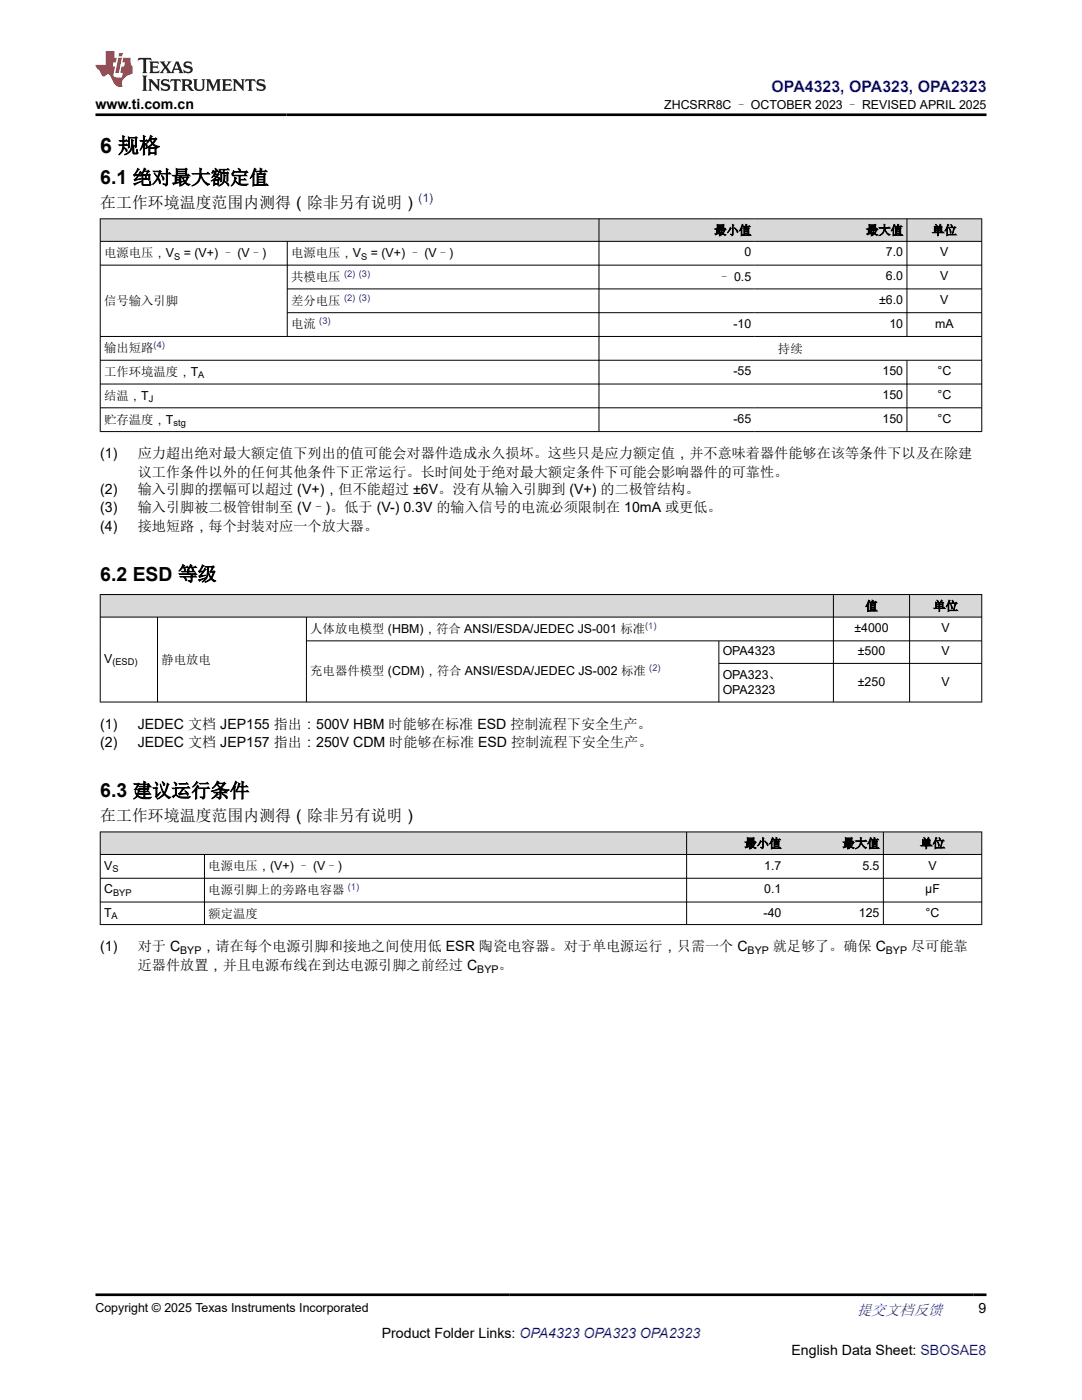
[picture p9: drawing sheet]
<svg xmlns="http://www.w3.org/2000/svg" width="216mm" height="279mm" viewBox="0 0 216 279" stroke-linecap="round" stroke-linejoin="round" font-family="sans-serif">
<defs><g id="words">
<text font-size="4.2" x="20" y="30.5">6 规格</text>
<g font-size="3.9">
<text x="20" y="36.7">6.1 绝对最大额定值</text>
<text x="20" y="115.9">6.2 ESD 等级</text>
<text x="20" y="159.1">6.3 建议运行条件</text>
</g>
<text font-size="3.2" fill="#00f" x="154" y="18.3">OPA4323, OPA323, OPA2323</text>
<g font-size="3.2">
<text x="20" y="41.5">在工作环境温度范围内测得（除非另有说明）</text>
<text x="20" y="163.8">在工作环境温度范围内测得（除非另有说明）</text>
</g>
<text font-size="3" fill="#00f" x="171" y="262.4">提交文档反馈</text>
<g font-size="2.8">
<text x="19.1" y="21.7">www.ti.com.cn</text>
<text x="20" y="91.5">(1)</text>
<text x="27.5" y="91.5">应力超出绝对最大额定值下列出的值可能会对器件造成永久损坏。这些只是应力额定值，并不意味着器件能够在该等条件下以及在除建</text>
<text x="27.5" y="95.2">议工作条件以外的任何其他条件下正常运行。长时间处于绝对最大额定条件下可能会影响器件的可靠性。</text>
<text x="20" y="98.5">(2)</text>
<text x="27.5" y="98.5">输入引脚的摆幅可以超过 (V+)，但不能超过 ±6V。没有从输入引脚到 (V+) 的二极管结构。</text>
<text x="20" y="102.2">(3)</text>
<text x="20" y="105.9">(4)</text>
<text x="27.5" y="102.2">输入引脚被二极管钳制至 (V–)。低于 (V-) 0.3V 的输入信号的电流必须限制在 10mA 或更低。</text>
<text x="27.5" y="105.9">接地短路，每个封装对应一个放大器。</text>
<text x="20" y="145.5">(1)</text>
<text x="20" y="149.1">(2)</text>
<text x="27.5" y="145.5">JEDEC 文档 JEP155 指出：500V HBM 时能够在标准 ESD 控制流程下安全生产。</text>
<text x="27.5" y="149.1">JEDEC 文档 JEP157 指出：250V CDM 时能够在标准 ESD 控制流程下安全生产。</text>
<text x="20" y="189.9">(1)</text>
<text x="27.5" y="189.9">对于 C</text>
<text x="40.2" y="189.9">，请在每个电源引脚和接地之间使用低 ESR 陶瓷电容器。对于单电源运行，只需一个 C</text>
<text x="154.2" y="189.9">就足够了。确保 C</text>
<text x="181.8" y="189.9">尽可能靠</text>
<text x="27.5" y="193.5">近器件放置，并且电源布线在到达电源引脚之前经过 C</text>
<text x="99.5" y="193.5">。</text>
<text x="195.3" y="262.1">9</text>
<text x="76.2" y="266.9">Product Folder Links: OPA4323 OPA323 OPA2323</text>
<text x="157.9" y="270.3">English Data Sheet: SBOSAE8</text>
</g>
<g font-size="2.5">
<text x="132.5" y="21.8">ZHCSRR8C – OCTOBER 2023 – REVISED APRIL 2025</text>
<text x="142.5" y="46.8">最小值</text>
<text x="172.8" y="46.8">最大值</text>
<text x="186" y="46.8">单位</text>
<text x="20.8" y="51.3">电源电压，V</text>
<text x="36.7" y="51.3">= (V+) – (V–)</text>
<text x="58.1" y="51.3">电源电压，V</text>
<text x="74" y="51.3">= (V+) – (V–)</text>
<text x="148.5" y="51.2">0</text>
<text x="176.8" y="51.2">7.0</text>
<text x="187.6" y="51.2">V</text>
<text x="58.1" y="56">共模电压</text>
<text x="143.3" y="56">– 0.5</text>
<text x="176.8" y="55.9">6.0</text>
<text x="187.6" y="55.9">V</text>
<text x="20.8" y="60.9">信号输入引脚</text>
<text x="58.1" y="60.8">差分电压</text>
<text x="58.1" y="65.5">电流</text>
<text x="146.3" y="65.4">-10</text>
<text x="175.4" y="60.7">±6.0</text>
<text x="177.5" y="65.4">10</text>
<text x="186.6" y="65.4">mA</text>
<text x="187.6" y="60.7">V</text>
<text x="20.8" y="70.3">输出短路</text>
<text x="155.2" y="70.4">持续</text>
<text x="20.8" y="75">工作环境温度，T</text>
<text x="146.3" y="74.9">-55</text>
<text x="176.1" y="74.9">150</text>
<text x="187" y="74.9">°C</text>
<text x="20.8" y="79.8">结温，T</text>
<text x="176.1" y="79.7">150</text>
<text x="187" y="79.7">°C</text>
<text x="20.8" y="84.5">贮存温度，T</text>
<text x="146.3" y="84.4">-65</text>
<text x="176.1" y="84.4">150</text>
<text x="187" y="84.4">°C</text>
<text x="172.7" y="121.8">值</text>
<text x="186.2" y="121.8">单位</text>
<text x="61.9" y="126.3">人体放电模型 (HBM)，符合 ANSI/ESDA/JEDEC JS-001 标准</text>
<text x="144.2" y="130.8">OPA4323</text>
<text x="170.5" y="126.2">±4000</text>
<text x="171.2" y="130.8">±500</text>
<text x="187.9" y="126.2">V</text>
<text x="187.9" y="130.8">V</text>
<text x="20.8" y="132.3">V</text>
<text x="32.2" y="132.5">静电放电</text>
<text x="61.9" y="134.8">充电器件模型 (CDM)，符合 ANSI/ESDA/JEDEC JS-002 标准</text>
<text x="144.2" y="135.5">OPA323、</text>
<text x="171.2" y="136.9">±250</text>
<text x="187.9" y="136.9">V</text>
<text x="144.2" y="138.5">OPA2323</text>
<text x="20.8" y="173.5">V</text>
<text x="41.6" y="173.7">电源电压，(V+) – (V–)</text>
<text x="148.5" y="169.2">最小值</text>
<text x="152.5" y="173.5">1.7</text>
<text x="168.1" y="169.2">最大值</text>
<text x="172.1" y="173.5">5.5</text>
<text x="183.6" y="169.2">单位</text>
<text x="185.3" y="173.5">V</text>
<text x="20.8" y="178.3">C</text>
<text x="41.6" y="178.4">电源引脚上的旁路电容器</text>
<text x="152.5" y="178.3">0.1</text>
<text x="184.6" y="178.3">µF</text>
<text x="20.8" y="182.9">T</text>
<text x="41.6" y="183.2">额定温度</text>
<text x="152.4" y="182.9">-40</text>
<text x="171.4" y="182.9">125</text>
<text x="184.7" y="182.9">°C</text>
<text x="19.1" y="261.8">Copyright © 2025 Texas Instruments Incorporated</text>
</g>
<text font-size="2.4" fill="#00f" x="83.5" y="40.4">(1)</text>
<g font-size="2.1">
<text x="36" y="190.4">BYP</text>
<text x="149.2" y="190.4">BYP</text>
<text x="176.8" y="190.4">BYP</text>
<text x="95.2" y="194.1">BYP</text>
</g>
<g font-size="1.9">
<text x="34.8" y="51.8">S</text>
<text x="72.1" y="51.8">S</text>
<text x="39.6" y="75.5">A</text>
<text x="29.7" y="80.3">J</text>
<text x="34.6" y="85">stg</text>
<text x="22.4" y="132.8">(ESD)</text>
<text x="22.4" y="174">S</text>
<text x="22.6" y="178.8">BYP</text>
<text x="22.3" y="183.4">A</text>
</g>
<g font-size="1.9" fill="#00f">
<text x="68.7" y="55.2">(2) (3)</text>
<text x="68.7" y="60">(2) (3)</text>
<text x="63.7" y="64.7">(3)</text>
<text x="30.6" y="69.5">(4)</text>
<text x="128.7" y="125.5">(1)</text>
<text x="129.6" y="133.9">(2)</text>
<text x="69.4" y="177.6">(1)</text>
</g>
</g></defs>
<g fill="#d8d8d8">
<path d="M20 43.7h175.9v4.5h-175.9z" fill-rule="evenodd"/>
<path d="M20.1 43.7h99.4v4.4h-99.4z" fill-rule="evenodd"/>
<path d="M119.6 43.7h31v4.4h-31z" fill-rule="evenodd"/>
<path d="M150.6 43.7h30.3v4.4h-30.3z" fill-rule="evenodd"/>
<path d="M181 43.7h14.8v4.4h-14.8z" fill-rule="evenodd"/>
</g>
<g fill="none" stroke="#000" stroke-width=".2">
<path d="M19.9 43.7h176.1M19.9 48.2h176.1M19.9 52.9h176.1M20 43.6v42.6M57.3 48.2v19M57.3 57.7h138.7M119.5 43.6v42.6M181 43.6v23.6M195.9 43.6v42.6M19.9 71.9h176.1M19.9 76.6h176.1M57.3 62.4h138.7"/>
<path d="M181 71.9v14.3M196 67.1h-176.1M19.9 81.4h176.1M19.9 86.1h176.1"/>
</g>
<g fill="#d8d8d8">
<path d="M20 118.7h175.9v4.5h-175.9z" fill-rule="evenodd"/>
<path d="M20.1 118.7h146.1v4.4h-146.1z" fill-rule="evenodd"/>
<path d="M166.4 118.7h15v4.4h-15z" fill-rule="evenodd"/>
<path d="M181.6 118.7h14.2v4.4h-14.2z" fill-rule="evenodd"/>
</g>
<path d="M19.9 118.7h176.1M20 118.6v21.6M166.3 118.6v21.6M181.5 118.6v21.6M195.9 118.6v21.6M19.9 123.2h176.1M31.4 123.2v17M61.1 123.2v17M61.1 127.9h134.9M143.4 127.9v12.3M143.4 132.4h52.6M196 140.1h-176.1" fill="none" stroke="#000" stroke-width=".2"/>
<g fill="#d8d8d8">
<path d="M20 166h175.9v4.5h-175.9z" fill-rule="evenodd"/>
<path d="M20.1 166.1h116.8v4.4h-116.8z" fill-rule="evenodd"/>
<path d="M137.1 166.1h19.5v4.4h-19.5z" fill-rule="evenodd"/>
<path d="M156.6 166.1h19.6v4.4h-19.6z" fill-rule="evenodd"/>
<path d="M176.3 166.1h19.5v4.4h-19.5z" fill-rule="evenodd"/>
</g>
<path d="M19.9 166h176.1M19.9 170.5h176.1M19.9 175.3h176.1M20 166v18.6M40.8 170.5v14.1M137 166v18.6M176.3 166v18.6M195.9 166v18.6M19.9 180h176.1M19.9 184.5h176.1" fill="none" stroke="#000" stroke-width=".2"/>
<path d="M27.7 11.6l-.2 .5 .5-.2h.6v.1v2.2l-.2 .4h1l-.2-.4v-2.2v-.1h.5l.5 .2-.1-.5zM29.8 12.3l.2 .4v1.5l-.2 .4h1.9l.1-.6a1.08 1.08 0 0 1-1.3 .2v-.7h.6l.4 .2v-.7l-.4 .2h-.6v-.5l.2-.2a1 1 0 0 1 1 .3l-.1-.5zM31.8 12.3l1 1.1-1 1.2h.9l-.2-.2 .4-.8 .5 .8-.2 .2h1.6l-.2-.2 .1-.5h1l.1 .5-.1 .2h.9l-.2-.3-.8-2h-.5l-1 2.2-.8-1.1 .9-1.1h-.8l.2 .2-.5 .6-.3-.6 .1-.2zM35.2 12.7l.4 1h-.8zM36.8 12.4a.65 .65 0 0 0-.2 .7 .65 .65 0 0 0 .6 .5l.7 .1 .1 .3a.79 .79 0 0 1-.7 .4 .79 .79 0 0 1-.7-.5l.1 .7 .2-.1a.93 .93 0 0 0 1.1 .1 .93 .93 0 0 0 .4-1 1.46 1.46 0 0 0-1.2-.6l-.1-.3a1.09 1.09 0 0 1 1.2 .2l-.2-.6-.1 .1-.6-.2zM28.4 15.1l.2 .4v2.2l-.2 .4h1l-.2-.4v-2.2l.2-.4zM29.6 15.8l.2 .4v1.5l-.2 .4h.8l-.3-.4v-1.3l1.7 1.8v-2l.2-.4h-.8l.2 .2 .1 1.1-1.2-1.3zM32.3 15.9a.65 .65 0 0 0-.2 .8 .65 .65 0 0 0 .7 .4l.6 .2 .1 .2a.79 .79 0 0 1-.7 .4 .79 .79 0 0 1-.7-.5l.1 .7 .2-.1a.93 .93 0 0 0 1.1 .1 .93 .93 0 0 0 .4-.9 1.46 1.46 0 0 0-1.2-.6l-.1-.4a1.09 1.09 0 0 1 1.2 .2l-.2-.6-.1 .1-.6-.1zM34.1 15.8l-.1 .6a.63 .63 0 0 1 .7-.3l.1 1.6-.3 .4h1l-.2-.4v-1.6a.66 .66 0 0 1 .8 .3l-.1-.6zM36.2 15.8l.2 .4v1.5l-.2 .4h.9l-.2-.2v-.7h.5l.1 .2a.79 .79 0 0 0 1.2 .6l-1-.9a.61 .61 0 0 0 .6-.6 .61 .61 0 0 0-.5-.7zM36.9 16.1h.2a.47 .47 0 0 1 .5 .1 .47 .47 0 0 1 .1 .5l-.2 .1-.6 .1zM38.5 15.8l.2 .2a2.27 2.27 0 0 0 .4 2 1.04 1.04 0 0 0 1.7-.7v-1.3l.2-.2h-.8l.2 .4v1.1a.6 .6 0 0 1-.6 .6 .6 .6 0 0 1-.6-.6v-1.1l.3-.4zM41.1 15.8l.2 .4v1.5l-.2 .4h.7l-.2-.4v-1.4l.9 1.9 .8-1.9v1.4l-.2 .4h1l-.3-.4v-1.5l.3-.4h-.8l-.7 1.5-.7-1.5zM44.3 15.8l.2 .4v1.5l-.2 .4h1.9l.1-.6a1.09 1.09 0 0 1-1.3 .2v-.7h.6l.4 .2v-.6l-.4 .2h-.6v-.6l.2-.1a1.01 1.01 0 0 1 1 .3l-.1-.6zM46.4 15.8l.3 .4v1.5l-.3 .4h.8l-.2-.4v-1.3l1.6 1.8v-2l.2-.4h-.7l.2 .2v1.1l-1.2-1.3zM49 15.8l-.1 .6a.63 .63 0 0 1 .8-.3v1.6l-.3 .4h1l-.2-.4v-1.6a.66 .66 0 0 1 .8 .3l-.1-.6zM51.4 15.9a.65 .65 0 0 0-.2 .8 .65 .65 0 0 0 .6 .4l.6 .2 .2 .2a.79 .79 0 0 1-.8 .4 .79 .79 0 0 1-.6-.5l.1 .7 .2-.1a.93 .93 0 0 0 1 .1 .93 .93 0 0 0 .5-.9 1.46 1.46 0 0 0-1.3-.6l-.1-.4a1.09 1.09 0 0 1 1.3 .2l-.2-.6-.2 .1-.5-.1z" fill="#231f20"/>
<path d="M21.1 10.2v2.8h-2v.3l.9 1a.95 .95 0 0 0 .9 .9 .59 .59 0 0 1 .6-.4 .59 .59 0 0 1 .5 .4l.4 .7a1.59 1.59 0 0 0 2.1 1.4 1.61 1.61 0 0 1 1-2.3l1-.3-.1-1.5a1.59 1.59 0 0 1-.4-1.7h-1.4l-.2 .9h.5l-.1 .9h-.5l-.2 1v.2l.4 .1-.2 .9h-.6a.73 .73 0 0 1-1.1-.7l.3-1.5h-.5l.2-.9h.5l.2-.9h-.5v-1.3zM23.6 11.5l-.6 3.1h.7l.6-3.1zM23.8 10.6l-.1 .6h.7l.1-.6z" fill="#ed1c24"/>
<path d="M19.1 22.9h177.8M19.1 258.4h177.8" fill="none" stroke="#000" stroke-width=".53"/>
<use href="#words"/>
</svg>
